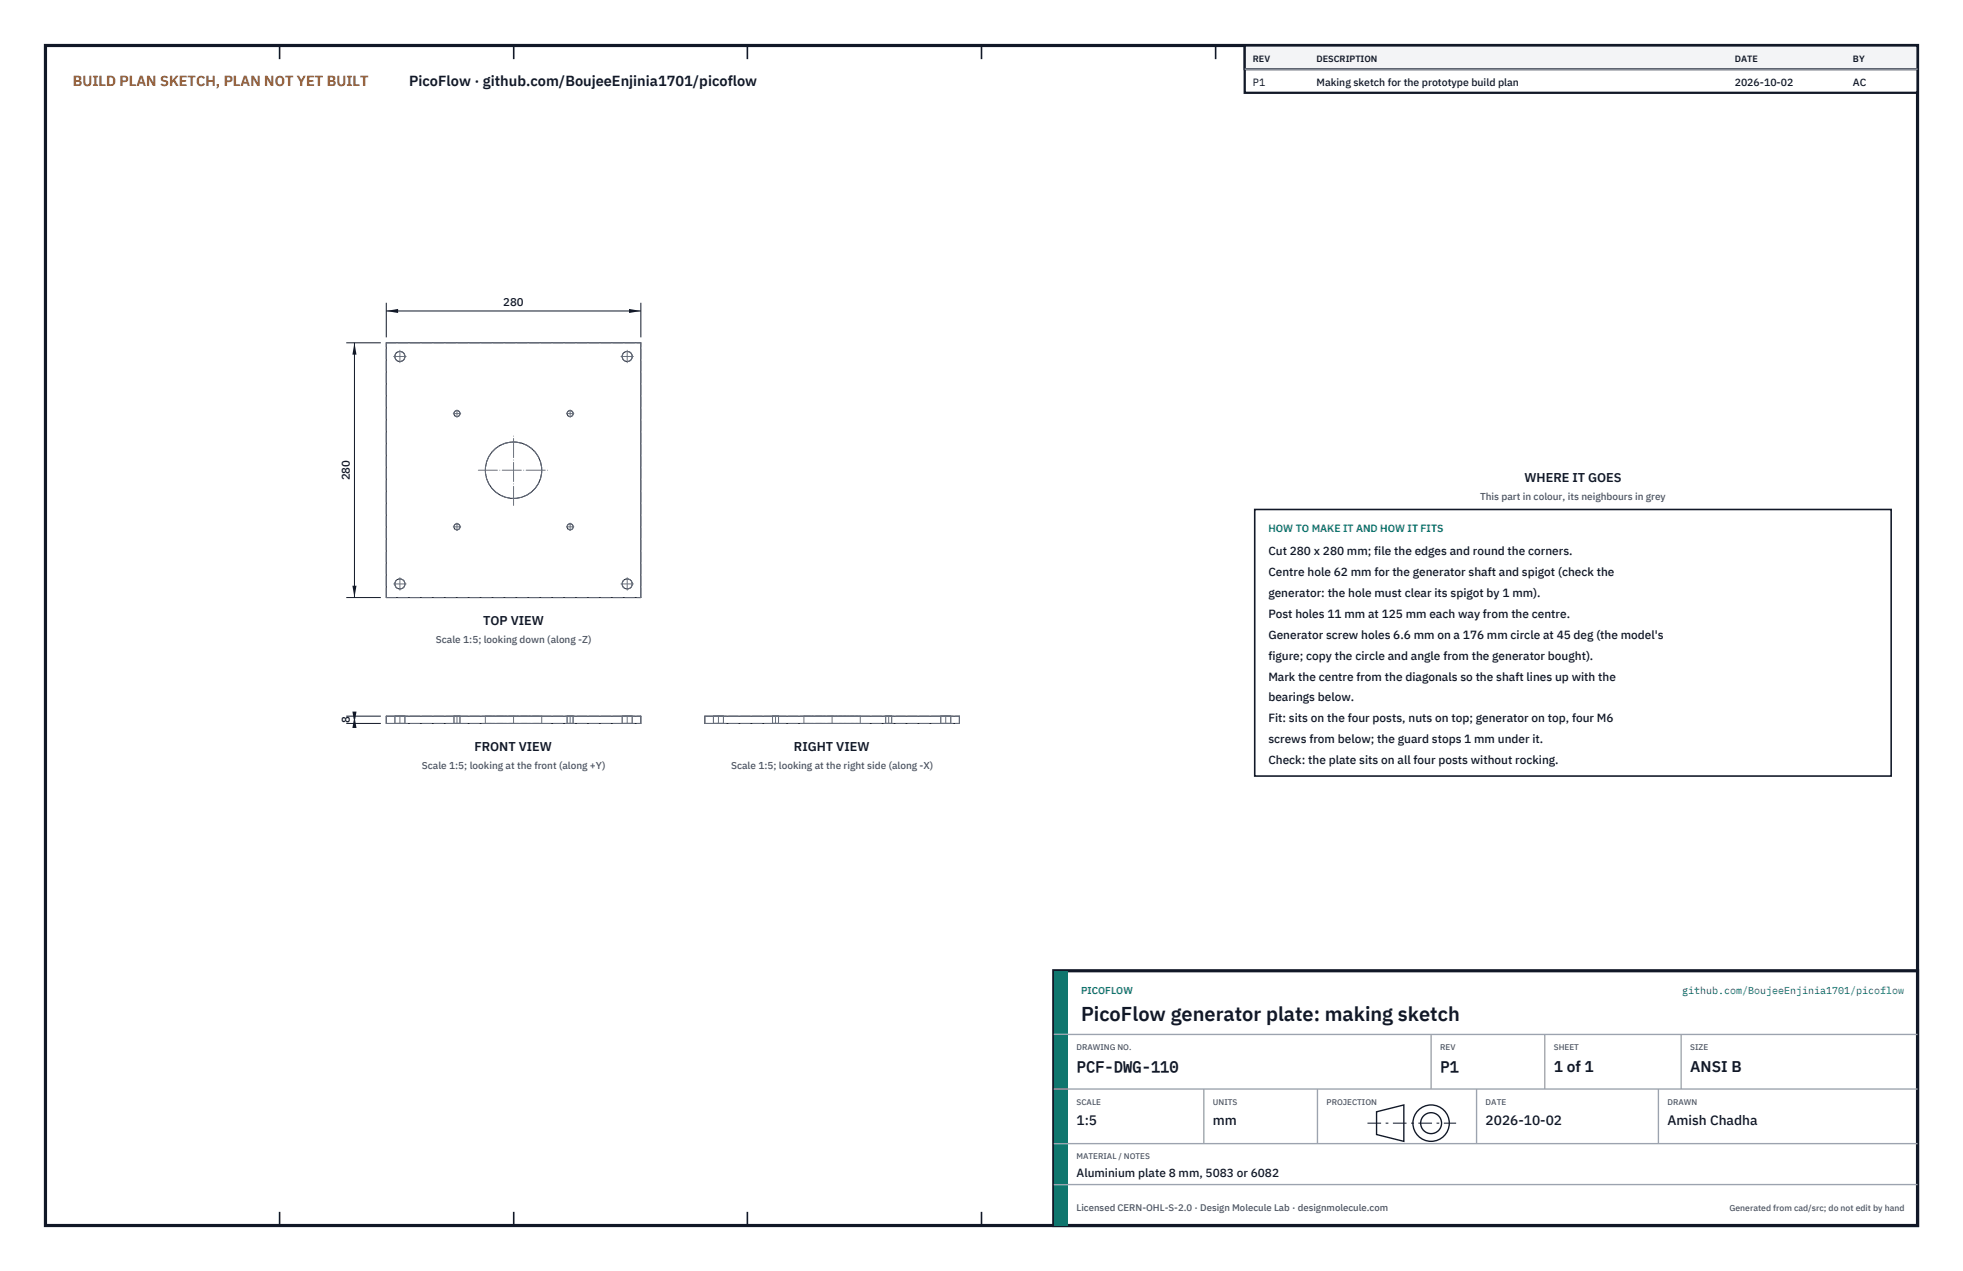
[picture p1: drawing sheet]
<svg xmlns="http://www.w3.org/2000/svg" width="432mm" height="279mm" viewBox="0 0 432 279" stroke-linecap="round" stroke-linejoin="round" font-family="sans-serif">
<defs><g id="words">
<text font-size="4.4" fill="#111827" x="237.8" y="224.4">PicoFlow generator plate: making sketch</text>
<g font-size="3.4" fill="#111827">
<text x="236.8" y="235.6">PCF-DWG-110</text>
<text x="316.8" y="235.6">P1</text>
<text x="341.8" y="235.6">1 of 1</text>
<text x="371.8" y="235.6">ANSI B</text>
</g>
<text font-size="3.2" fill="#b45309" x="16" y="19">BUILD PLAN SKETCH, PLAN NOT YET BUILT</text>
<text font-size="3.2" fill="#111827" x="90" y="19">PicoFlow · github.com/BoujeeEnjinia1701/picoflow</text>
<g font-size="3" fill="#111827">
<text x="236.8" y="247.2">1:5</text>
<text x="266.8" y="247.2">mm</text>
<text x="326.8" y="247.2">2026-10-02</text>
<text x="366.8" y="247.2">Amish Chadha</text>
</g>
<g font-size="2.8" fill="#111827">
<text x="335.3" y="106">WHERE IT GOES</text>
<text x="106.3" y="137.4">TOP VIEW</text>
<text x="104.4" y="165.1">FRONT VIEW</text>
<text x="174.6" y="165.1">RIGHT VIEW</text>
</g>
<g font-size="2.6" fill="#111827">
<text x="279" y="122">Cut 280 x 280 mm; file the edges and round the corners.</text>
<text x="279" y="126.6">Centre hole 62 mm for the generator shaft and spigot (check the</text>
<text x="279" y="131.2">generator: the hole must clear its spigot by 1 mm).</text>
<text x="279" y="135.8">Post holes 11 mm at 125 mm each way from the centre.</text>
<text x="279" y="140.4">Generator screw holes 6.6 mm on a 176 mm circle at 45 deg (the model's</text>
<text x="279" y="145">figure; copy the circle and angle from the generator bought).</text>
<text x="279" y="149.6">Mark the centre from the diagonals so the shaft lines up with the</text>
<text x="279" y="154.2">bearings below.</text>
<text x="279" y="158.8">Fit: sits on the four posts, nuts on top; generator on top, four M6</text>
<text x="279" y="163.4">screws from below; the guard stops 1 mm under it.</text>
<text x="279" y="168">Check: the plate sits on all four posts without rocking.</text>
<text x="236.8" y="258.8">Aluminium plate 8 mm, 5083 or 6082</text>
</g>
<g font-size="2.5" fill="#111827">
<text x="110.7" y="67.4">280</text>
<text x="77" y="105.6" transform="rotate(-90 77 105.6)">280</text>
<text x="77" y="159" transform="rotate(-90 77 159)">8</text>
</g>
<g font-size="2.3" fill="#111827">
<text x="275.6" y="18.8">P1</text>
<text x="289.6" y="18.8">Making sketch for the prototype build plan</text>
<text x="381.6" y="18.8">2026-10-02</text>
<text x="407.6" y="18.8">AC</text>
</g>
<text font-size="2.3" fill="#0f766e" x="279" y="117">HOW TO MAKE IT AND HOW IT FITS</text>
<g font-size="2.2" fill="#4b5563">
<text x="325.6" y="110">This part in colour, its neighbours in grey</text>
<text x="95.9" y="141.4">Scale 1:5; looking down (along -Z)</text>
<text x="92.8" y="169.1">Scale 1:5; looking at the front (along +Y)</text>
<text x="160.8" y="169.1">Scale 1:5; looking at the right side (along -X)</text>
</g>
<g font-size="2.2" fill="#0f766e">
<text x="237.8" y="218.4">PICOFLOW</text>
<text x="370" y="218.4">github.com/BoujeeEnjinia1701/picoflow</text>
</g>
<text font-size="2.1" fill="#4b5563" x="236.8" y="266.2">Licensed CERN-OHL-S-2.0 · Design Molecule Lab · designmolecule.com</text>
<g font-size="2" fill="#111827">
<text x="275.6" y="13.6">REV</text>
<text x="289.6" y="13.6">DESCRIPTION</text>
<text x="381.6" y="13.6">DATE</text>
<text x="407.6" y="13.6">BY</text>
</g>
<text font-size="1.9" fill="#4b5563" x="380.4" y="266.2">Generated from cad/src; do not edit by hand</text>
<g font-size="1.8" fill="#4b5563">
<text x="236.8" y="230.8">DRAWING NO.</text>
<text x="316.8" y="230.8">REV</text>
<text x="341.8" y="230.8">SHEET</text>
<text x="371.8" y="230.8">SIZE</text>
<text x="236.8" y="242.8">SCALE</text>
<text x="266.8" y="242.8">UNITS</text>
<text x="291.8" y="242.8">PROJECTION</text>
<text x="326.8" y="242.8">DATE</text>
<text x="366.8" y="242.8">DRAWN</text>
<text x="236.8" y="254.8">MATERIAL / NOTES</text>
</g>
</g></defs>
<path d="M10 10h411.8v259.4h-411.8z" fill="none" stroke="#111827" stroke-width=".7" stroke-linecap="butt"/>
<g fill="none" stroke="#111827" stroke-width=".35">
<path d="M61.5 10v3M113 10v3M164.4 10v3M215.9 10v3M267.4 10v3M318.9 10v3M370.3 10v3M61.5 266.4v3M113 266.4v3M164.4 266.4v3M215.9 266.4v3M267.4 266.4v3"/>
<path d="M318.9 266.4v3M370.3 266.4v3"/>
</g>
<g fill="none" stroke="#111727" stroke-width=".22">
<path d="M85 75.4h56v56h-56zM85 157.4h56v1.6h-56zM155 157.4h56v1.6h-56z"/>
<circle cx="88" cy="78.4" r="1.11"/>
<circle cx="138" cy="78.4" r="1.11"/>
<circle cx="100.5" cy="90.9" r=".66"/>
<circle cx="125.4" cy="90.9" r=".66"/>
<circle cx="100.5" cy="115.8" r=".66"/>
<circle cx="113" cy="103.4" r="6.2"/>
<circle cx="125.4" cy="115.8" r=".66"/>
<circle cx="88" cy="128.4" r="1.11"/>
<circle cx="138" cy="128.4" r="1.11"/>
</g>
<g fill="none" stroke="#6a7180" stroke-width=".22" stroke-dasharray="2.1 .5">
<path d="M85 75.4h56M85 131.4v-56M85 131.4h56M141 131.4v-56M85 159v-1.6M85 157.4h56M85 159h56M86.9 157.4h2.2M86.9 159h2.2M86.9 159v-1.6M89.1 157.4h-2.2M89.1 159h-2.2"/>
<path d="M89.1 159v-1.6M99.9 157.4h1.3M99.9 159h1.3M99.9 159v-1.6M101.2 157.4h-1.3M101.2 159h-1.3M101.2 159v-1.6M106.8 157.4h12.4M106.8 159h12.4M106.8 159v-1.6M119.2 157.4h-12.4M119.2 159h-12.4"/>
<path d="M119.2 159v-1.6M124.7 157.4h1.4M124.7 159h1.4M124.7 159v-1.6M126.1 157.4h-1.4M126.1 159h-1.4M126.1 159v-1.6M136.9 157.4h2.2M136.9 159h2.2M136.9 159v-1.6M139.1 157.4h-2.2M139.1 159h-2.2"/>
<path d="M139.1 159v-1.6M141 159v-1.6M155 159v-1.6M155 157.4h56M155 159h56M156.9 157.4h1.1M156.9 159h1.1M156.9 159v-1.6M158 157.4h1.1M158 159h1.1M159.1 157.4h-2.2M159.1 159h-2.2"/>
<path d="M159.1 159v-1.6M169.9 157.4h.7M169.9 159h.7M169.9 159v-1.6M170.6 157.4h.7M170.6 159h.7M171.3 157.4h-1.4M171.3 159h-1.4M171.3 159v-1.6M176.8 157.4h6.2M176.8 159h6.2M176.8 159v-1.6"/>
<path d="M183 157.4h6.2M183 159h6.2M189.2 157.4h-12.4M189.2 159h-12.4M189.2 159v-1.6M194.8 157.4h.7M194.8 159h.7M194.8 159v-1.6M195.5 157.4h.6M195.5 159h.6M196.1 157.4h-1.3M196.1 159h-1.3"/>
<path d="M196.1 159v-1.6M206.9 157.4h1.1M206.9 159h1.1M206.9 159v-1.6M208 157.4h1.1M208 159h1.1M209.1 157.4h-2.2M209.1 159h-2.2M209.1 159v-1.6M211 159v-1.6"/>
<circle cx="88" cy="78.4" r="1.11"/>
<circle cx="138" cy="78.4" r="1.11"/>
<circle cx="100.5" cy="90.9" r=".66"/>
<circle cx="125.4" cy="90.9" r=".66"/>
<circle cx="100.5" cy="115.8" r=".66"/>
<circle cx="113" cy="103.4" r="6.2"/>
<circle cx="125.4" cy="115.8" r=".66"/>
<circle cx="88" cy="128.4" r="1.11"/>
<circle cx="138" cy="128.4" r="1.11"/>
</g>
<g fill="none" stroke="#6a7180" stroke-width=".22" stroke-dasharray="4.2 .5 0 .5">
<path d="M86.6 78.4h2.7M88 79.7v-2.7M136.6 78.4h2.7M138 79.7v-2.7M99.7 90.9h1.6M100.5 91.7v-1.6M124.6 90.9h1.6M125.4 91.7v-1.6M99.7 115.8h1.6M100.5 116.6v-1.6M105.2 103.4h15.5M113 111.1v-15.5"/>
<path d="M124.6 115.8h1.6M125.4 116.6v-1.6M86.6 128.4h2.7M88 129.7v-2.7M136.6 128.4h2.7M138 129.7v-2.7M88 159v-1.6M100.5 159v-1.6M113 159v-1.6M125.4 159v-1.6M138 159v-1.6M158 159v-1.6"/>
<path d="M170.6 159v-1.6M183 159v-1.6M195.5 159v-1.6M208 159v-1.6"/>
</g>
<path d="M85 66.6v7.6M85 68.4h56M141 66.6v7.6" fill="none" stroke="#111827" stroke-width=".22"/>
<path d="M85 68.4l2.6-.5v.9zM138.4 67.9v.9l2.6-.4z" fill="#111827"/>
<path d="M76.2 75.4h7.6M78 75.4v56M76.2 131.4h7.6" fill="none" stroke="#111827" stroke-width=".22"/>
<path d="M78 75.4l-.5 2.6h.9zM77.5 128.8h.9l-.4 2.6z" fill="#111827"/>
<path d="M76.2 157.4h7.6M76.2 159h7.6M78 157.4v1.6" fill="none" stroke="#111827" stroke-width=".22"/>
<path d="M78 157.4l-.5 2.6h.9zM77.5 156.4h.9l-.4 2.6z" fill="#111827"/>
<path d="M276 112h140v58.6h-140z" fill="#fff" stroke="#111827" stroke-width=".35"/>
<path d="M273.8 10h148v10.4h-148z" fill="#fff" stroke="#111827" stroke-width=".5"/>
<path d="M273.8 10h148v5.2h-148z" fill="#f3f4f6" stroke="#111827" stroke-width=".5"/>
<path d="M273.8 15.2h148" fill="none" stroke="#9ca3af" stroke-width=".3"/>
<path d="M231.8 213.4h190v56h-190z" fill="#fff" stroke="#111827" stroke-width=".7" stroke-linecap="butt"/>
<path d="M231.8 213.4h3v56h-3z" fill="#0f766e"/>
<path d="M231.8 227.4h190M231.8 239.4h190M264.8 239.4v12M289.8 239.4v12M314.8 227.4v12M324.8 239.4v12M339.8 227.4v12M364.8 239.4v12M369.8 227.4v12M231.8 251.4h190M231.8 260.4h190" fill="none" stroke="#9ca3af" stroke-width=".3"/>
<g fill="none" stroke="#111827" stroke-width=".3">
<path d="M302.8 244.4l6-1.5v8l-6-1.5z"/>
<circle cx="314.8" cy="246.9" r="4"/>
<circle cx="314.8" cy="246.9" r="2.3"/>
</g>
<path d="M300.8 246.9h19.5" fill="none" stroke="#111827" stroke-width=".22" stroke-dasharray="3 1 .6 1" stroke-linecap="butt"/>
<use href="#words"/>
</svg>
